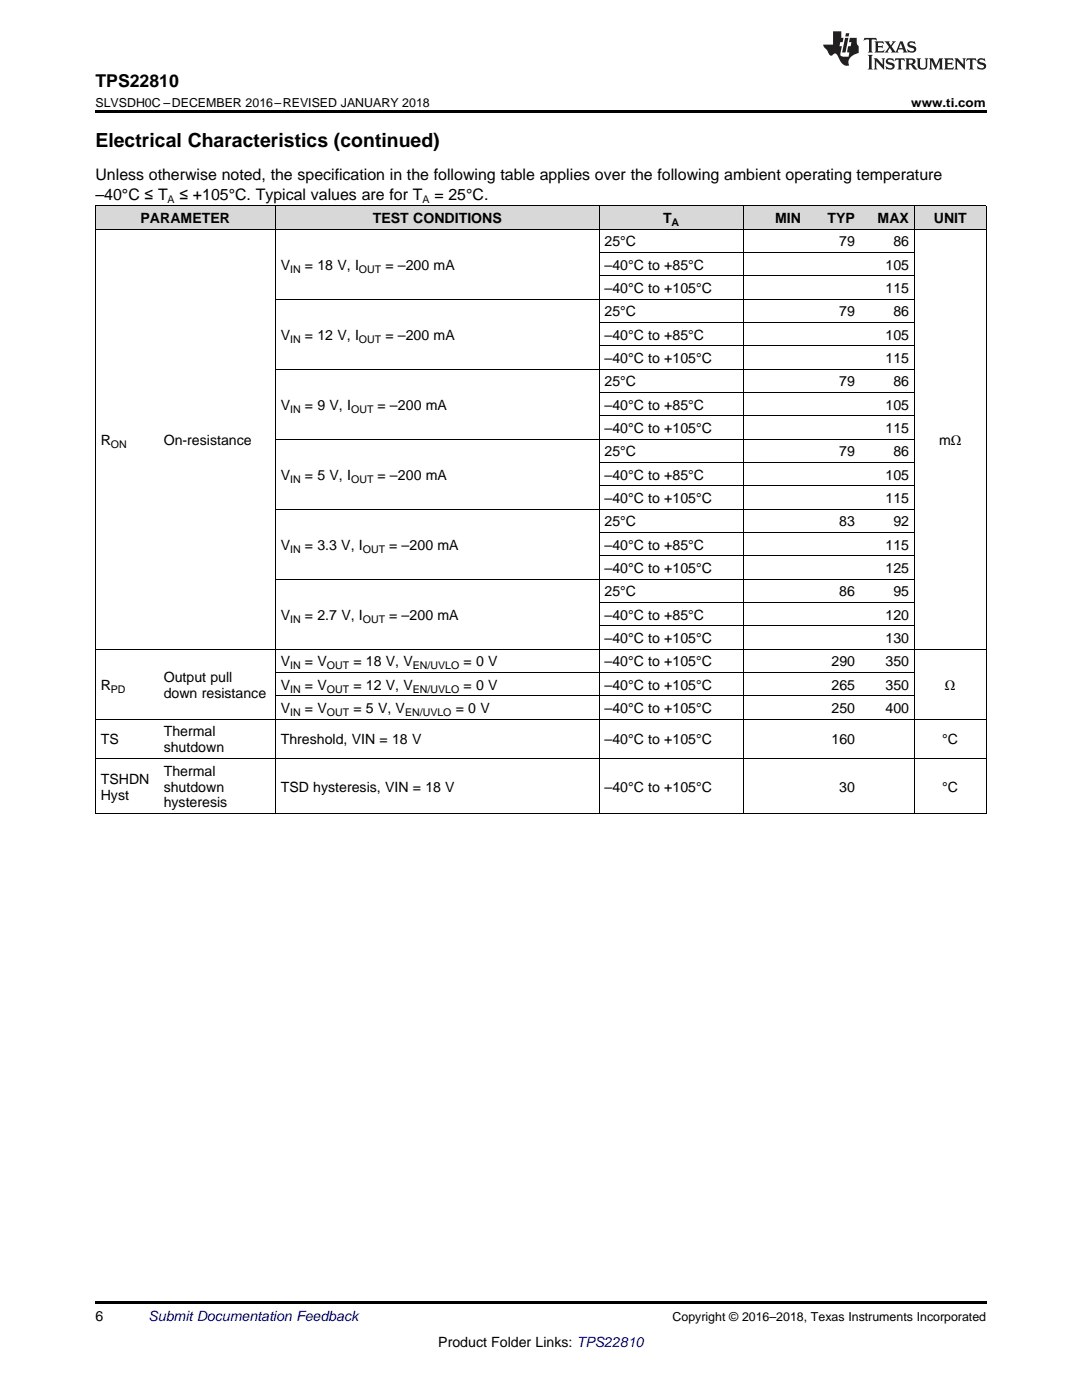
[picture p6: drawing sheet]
<svg xmlns="http://www.w3.org/2000/svg" width="216mm" height="279mm" viewBox="0 0 216 279" stroke-linecap="round" stroke-linejoin="round" font-family="sans-serif">
<defs><g id="words">
<text font-size="3.9" x="19" y="29.3">Electrical Characteristics (continued)</text>
<text font-size="3.5" x="19" y="17.3">TPS22810</text>
<g font-size="3.2">
<text x="19" y="36">Unless otherwise noted, the specification in the following table applies over the following ambient operating temperature</text>
<text x="19" y="39.9">–40°C ≤ T</text>
<text x="35.8" y="39.9">≤ +105°C. Typical values are for T</text>
<text x="86.7" y="39.9">= 25°C.</text>
</g>
<g font-size="2.8">
<text x="28" y="44.5">PARAMETER</text>
<text x="74.4" y="44.5">TEST CONDITIONS</text>
<text x="132.3" y="44.5">T</text>
<text x="154.7" y="44.5">MIN</text>
<text x="165.1" y="44.5">TYP</text>
<text x="175.1" y="44.5">MAX</text>
<text x="186.3" y="44.5">UNIT</text>
<text x="56" y="53.8">V</text>
<text x="60.9" y="53.8">= 18 V, I</text>
<text x="76.9" y="53.8">= –200 mA</text>
<text x="120.6" y="49.2">25°C</text>
<text x="120.6" y="53.8">–40°C to +85°C</text>
<text x="167.5" y="49.2">79</text>
<text x="176.7" y="53.8">105</text>
<text x="178.3" y="49.2">86</text>
<text x="120.6" y="58.5">–40°C to +105°C</text>
<text x="176.7" y="58.5">115</text>
<text x="120.6" y="63.1">25°C</text>
<text x="167.5" y="63.1">79</text>
<text x="178.3" y="63.1">86</text>
<text x="56" y="67.8">V</text>
<text x="60.9" y="67.8">= 12 V, I</text>
<text x="76.9" y="67.8">= –200 mA</text>
<text x="120.6" y="67.8">–40°C to +85°C</text>
<text x="176.7" y="67.8">105</text>
<text x="120.6" y="72.5">–40°C to +105°C</text>
<text x="120.6" y="77.1">25°C</text>
<text x="167.5" y="77.1">79</text>
<text x="176.7" y="72.5">115</text>
<text x="178.3" y="77.1">86</text>
<text x="56" y="81.8">V</text>
<text x="60.9" y="81.8">= 9 V, I</text>
<text x="75.3" y="81.8">= –200 mA</text>
<text x="120.6" y="81.8">–40°C to +85°C</text>
<text x="176.7" y="81.8">105</text>
<text x="20.1" y="88.8">R</text>
<text x="32.7" y="88.8">On-resistance</text>
<text x="120.6" y="86.4">–40°C to +105°C</text>
<text x="176.7" y="86.4">115</text>
<text x="187.4" y="88.8">mΩ</text>
<text x="56" y="95.7">V</text>
<text x="60.9" y="95.7">= 5 V, I</text>
<text x="75.3" y="95.7">= –200 mA</text>
<text x="120.6" y="91.1">25°C</text>
<text x="120.6" y="95.7">–40°C to +85°C</text>
<text x="167.5" y="91.1">79</text>
<text x="176.7" y="95.7">105</text>
<text x="178.3" y="91.1">86</text>
<text x="120.6" y="100.4">–40°C to +105°C</text>
<text x="176.7" y="100.4">115</text>
<text x="120.6" y="105.1">25°C</text>
<text x="167.5" y="105.1">83</text>
<text x="178.3" y="105.1">92</text>
<text x="56" y="109.7">V</text>
<text x="60.9" y="109.7">= 3.3 V, I</text>
<text x="77.7" y="109.7">= –200 mA</text>
<text x="120.6" y="109.7">–40°C to +85°C</text>
<text x="176.7" y="109.7">115</text>
<text x="120.6" y="114.4">–40°C to +105°C</text>
<text x="120.6" y="119">25°C</text>
<text x="167.5" y="119">86</text>
<text x="176.7" y="114.4">125</text>
<text x="178.3" y="119">95</text>
<text x="56" y="123.7">V</text>
<text x="60.9" y="123.7">= 2.7 V, I</text>
<text x="77.7" y="123.7">= –200 mA</text>
<text x="120.6" y="123.7">–40°C to +85°C</text>
<text x="176.7" y="123.7">120</text>
<text x="120.6" y="128.3">–40°C to +105°C</text>
<text x="176.7" y="128.3">130</text>
<text x="20.1" y="137.7">R</text>
<text x="32.7" y="136.1">Output pull</text>
<text x="56" y="133">V</text>
<text x="56" y="137.7">V</text>
<text x="60.9" y="137.7">= V</text>
<text x="60.9" y="133">= V</text>
<text x="70.5" y="137.7">= 12 V, V</text>
<text x="70.5" y="133">= 18 V, V</text>
<text x="92.5" y="137.7">= 0 V</text>
<text x="92.5" y="133">= 0 V</text>
<text x="120.6" y="133">–40°C to +105°C</text>
<text x="120.6" y="137.7">–40°C to +105°C</text>
<text x="165.9" y="133">290</text>
<text x="165.9" y="137.7">265</text>
<text x="176.7" y="133">350</text>
<text x="176.7" y="137.7">350</text>
<text x="188.6" y="137.7">Ω</text>
<text x="32.7" y="139.2">down resistance</text>
<text x="56" y="142.3">V</text>
<text x="60.9" y="142.3">= V</text>
<text x="70.5" y="142.3">= 5 V, V</text>
<text x="90.9" y="142.3">= 0 V</text>
<text x="120.6" y="142.3">–40°C to +105°C</text>
<text x="165.9" y="142.3">250</text>
<text x="176.7" y="142.3">400</text>
<text x="20.1" y="148.6">TS</text>
<text x="32.7" y="147">Thermal</text>
<text x="56" y="148.6">Threshold, VIN = 18 V</text>
<text x="120.6" y="148.6">–40°C to +105°C</text>
<text x="165.9" y="148.6">160</text>
<text x="188" y="148.6">°C</text>
<text x="32.7" y="150.1">shutdown</text>
<text x="32.7" y="154.8">Thermal</text>
<text x="20.1" y="156.4">TSHDN</text>
<text x="20.1" y="159.6">Hyst</text>
<text x="32.7" y="158">shutdown</text>
<text x="32.7" y="161.1">hysteresis</text>
<text x="56" y="158">TSD hysteresis, VIN = 18 V</text>
<text x="120.6" y="158">–40°C to +105°C</text>
<text x="167.5" y="158">30</text>
<text x="188" y="158">°C</text>
<text x="19" y="263.6">6</text>
<text x="87.5" y="268.9">Product Folder Links: TPS22810</text>
</g>
<text font-size="2.8" fill="#0000c8" x="29.6" y="263.6">Submit Documentation Feedback</text>
<g font-size="2.5">
<text x="19" y="21.4">SLVSDH0C –DECEMBER 2016–REVISED JANUARY 2018</text>
<text x="181.8" y="21.4">www.ti.com</text>
<text x="134.2" y="263.6">Copyright © 2016–2018, Texas Instruments Incorporated</text>
</g>
<g font-size="2.1">
<text x="33.4" y="40.5">A</text>
<text x="84.3" y="40.5">A</text>
<text x="134" y="45.1">A</text>
<text x="57.9" y="54.4">IN</text>
<text x="71.6" y="54.4">OUT</text>
<text x="57.9" y="68.4">IN</text>
<text x="71.6" y="68.4">OUT</text>
<text x="57.9" y="82.3">IN</text>
<text x="70.1" y="82.3">OUT</text>
<text x="22.1" y="89.3">ON</text>
<text x="57.9" y="96.3">IN</text>
<text x="70.1" y="96.3">OUT</text>
<text x="57.9" y="110.3">IN</text>
<text x="72.4" y="110.3">OUT</text>
<text x="57.9" y="124.2">IN</text>
<text x="72.4" y="124.2">OUT</text>
<text x="57.9" y="133.6">IN</text>
<text x="65.2" y="133.6">OUT</text>
<text x="82.4" y="133.6">EN/UVLO</text>
<text x="22.1" y="138.2">PD</text>
<text x="57.9" y="138.2">IN</text>
<text x="57.9" y="142.9">IN</text>
<text x="65.2" y="138.2">OUT</text>
<text x="65.2" y="142.9">OUT</text>
<text x="80.8" y="142.9">EN/UVLO</text>
<text x="82.4" y="138.2">EN/UVLO</text>
</g>
</g></defs>
<g fill="#d8d8d8">
<path d="M19 41.1h12.6v4.7h-12.6z"/>
<path d="M31.6 41.1h23.4v4.7h-23.4z"/>
<path d="M55 41.1h32.3v4.7h-32.3z"/>
<path d="M87.3 41.1h32.3v4.7h-32.3z"/>
<path d="M119.6 41.1h28.7v4.7h-28.7z"/>
<path d="M148.3 41.1h12.6v4.7h-12.6z"/>
<path d="M160.9 41.1h10.8v4.7h-10.8z"/>
<path d="M171.7 41.1h10.8v4.7h-10.8z"/>
<path d="M182.5 41.1h14.3v4.7h-14.3z"/>
</g>
<path d="M19 22h177.8v.5h-177.8zM19 162.4h.2zM54.9 162.4h.1zM87.2 162.4h.1zM119.5 162.4h.1zM148.2 162.4h.1zM182.4 162.4h.1zM196.7 162.4h.1zM19 259.7h177.8v.5h-177.8z" fill="#000"/>
<g fill="none" stroke="#000" stroke-width=".2">
<path d="M19 45.7h177.8M19 41.1h177.8M19.1 41.1v121.3M54.9 41.1v121.3M55 59.7h127.5M119.5 41.1v121.3M119.6 55.1h62.9M119.6 50.4h62.9M148.3 41.1v121.3M182.4 41.1v121.3M196.8 41.1v121.3M55 73.7h127.5"/>
<path d="M119.6 78.3h62.9M119.6 69h62.9M119.6 64.4h62.9M55 87.6h127.5M119.6 97h62.9M119.6 92.3h62.9M119.6 83h62.9M55 115.6h127.5M55 101.6h127.5M119.6 110.9h62.9M119.6 106.3h62.9M19 129.6h177.8"/>
<path d="M55 138.9h127.5M55 134.2h127.5M119.6 124.9h62.9M119.6 120.2h62.9M19 151.4h177.8M19 143.5h177.8M19 162.4h177.8"/>
</g>
<g fill="#231f20">
<path d="M172.5 7.6l-.1 .5 .4-.2h.6v.1v2.1l-.2 .4h.9l-.2-.4v-2.1l.1-.1h.5l.5 .2-.2-.5zM174.5 8.3l.2 .3v1.5l-.2 .4h1.8l.2-.6a1.04 1.04 0 0 1-1.3 .2v-.7h.6l.3 .2v-.6l-.3 .2h-.6v-.6l.8-.1 .4 .3-.2-.5zM176.5 8.3l.9 1.1-.9 1.1h.8l-.2-.2 .4-.7 .5 .7-.2 .2h1.5l-.2-.2 .2-.4h.9l.1 .4-.2 .2h1l-.3-.3-.7-1.9h-.5l-.9 2-.8-1 .9-1h-.8l.1 .3-.4 .5-.3-.6 .1-.2zM179.7 8.6l.4 1h-.7zM181.3 8.4a.63 .63 0 0 0-.2 .7 .63 .63 0 0 0 .6 .4l.6 .2 .1 .2a.75 .75 0 0 1-.7 .4 .75 .75 0 0 1-.6-.5l.1 .7 .1-.1a1.11 1.11 0 0 0 1.5-.6 1.13 1.13 0 0 0-1.2-.8l-.1-.4a1.04 1.04 0 0 1 1.2 .2l-.2-.5-.2 .1-.4-.2zM173.2 10.9l.2 .4v2.2l-.2 .4h1l-.3-.4v-2.2l.3-.4zM174.3 11.6l.3 .4v1.5l-.3 .4h.8l-.2-.4v-1.3l1.5 1.7v-1.9l.2-.4h-.7l.2 .4v.9l-1.1-1.3zM177 11.8a.62 .62 0 0 0-.2 .7 .62 .62 0 0 0 .6 .4l.6 .1 .1 .3a.76 .76 0 0 1-.7 .3 .76 .76 0 0 1-.7-.4l.2 .7 .1-.1a1.11 1.11 0 0 0 1.5-.6 1.13 1.13 0 0 0-1.2-.8l-.1-.4a1.04 1.04 0 0 1 1.2 .2l-.2-.6-.2 .1-.5-.1zM178.7 11.6l-.2 .6a.61 .61 0 0 1 .8-.3v1.6l-.2 .4h.9l-.2-.4v-1.6a.63 .63 0 0 1 .7 .3l-.1-.6zM180.6 11.6l.3 .4v1.5l-.3 .4h1l-.2-.2-.1-.8 .6 .2a.76 .76 0 0 0 1.2 .7l-1-1a.58 .58 0 0 0 .6-.5 .58 .58 0 0 0-.5-.6zM181.4 11.9h.1a.45 .45 0 0 1 .5 .1 .45 .45 0 0 1 .1 .5l-.8 .2zM182.9 11.6l.2 .2a2.17 2.17 0 0 0 .3 1.9 .99 .99 0 0 0 1.6-.6v-1.1l.2-.4h-.7l.2 .2a1.92 1.92 0 0 1-.2 1.8 .6 .6 0 0 1-.9-.5v-1.1l.2-.4zM185.4 11.6l.2 .4v1.5l-.2 .4h.7l-.2-.4v-1.4l.8 1.8 .8-1.8v1.4l-.2 .4h.9l-.2-.4v-1.5l.2-.4h-.8l-.6 1.5-.6-1.5zM188.4 11.6l.2 .4v1.5l-.2 .4h1.8l.1-.6a1.04 1.04 0 0 1-1.2 .1v-.6h.5l.4 .2v-.6l-.4 .2h-.5v-.7h.8l.3 .3-.1-.6zM190.5 11.6l.2 .4v1.5l-.2 .4h.7l-.2-.4v-1.3l1.5 1.7v-1.9l.2-.4h-.7l.2 .4v.9l-1.1-1.3zM192.9 11.6l-.1 .6a.61 .61 0 0 1 .7-.3l.1 1.6-.3 .4h1l-.3-.4 .1-1.6a.63 .63 0 0 1 .7 .3l-.1-.6zM195.2 11.8a.62 .62 0 0 0-.2 .7 .62 .62 0 0 0 .6 .4l.6 .1 .1 .3a.76 .76 0 0 1-.7 .3 .76 .76 0 0 1-.6-.4l.1 .7 .1-.1a1.11 1.11 0 0 0 1.6-.6 1.13 1.13 0 0 0-1.3-.8l-.1-.4a1.04 1.04 0 0 1 1.2 .2l-.1-.6-.2 .1-.5-.1z"/>
<path d="M166.2 6.3v2.6h-1.9v.4l.8 .9a.91 .91 0 0 0 1 .8 .56 .56 0 0 1 .5-.3 .56 .56 0 0 1 .5 .3l.4 .8a1.53 1.53 0 0 0 1.9 1.2 1.54 1.54 0 0 1 1-2.1l.9-.3v-1.4a1.52 1.52 0 0 1-.4-1.6h-1.3l-.2 .8h.5l-.2 .8h-.5l-.1 1v.2l.4 .1-.2 .8a1.93 1.93 0 0 1-1.6-.3l.3-1.8h-.5l.2-.8h.4l.2-.8h-.4v-1.3zM168.6 7.6l-.6 2.9h.7l.6-2.9zM168.8 6.6l-.1 .7h.6l.2-.7z"/>
</g>
<use href="#words"/>
</svg>
